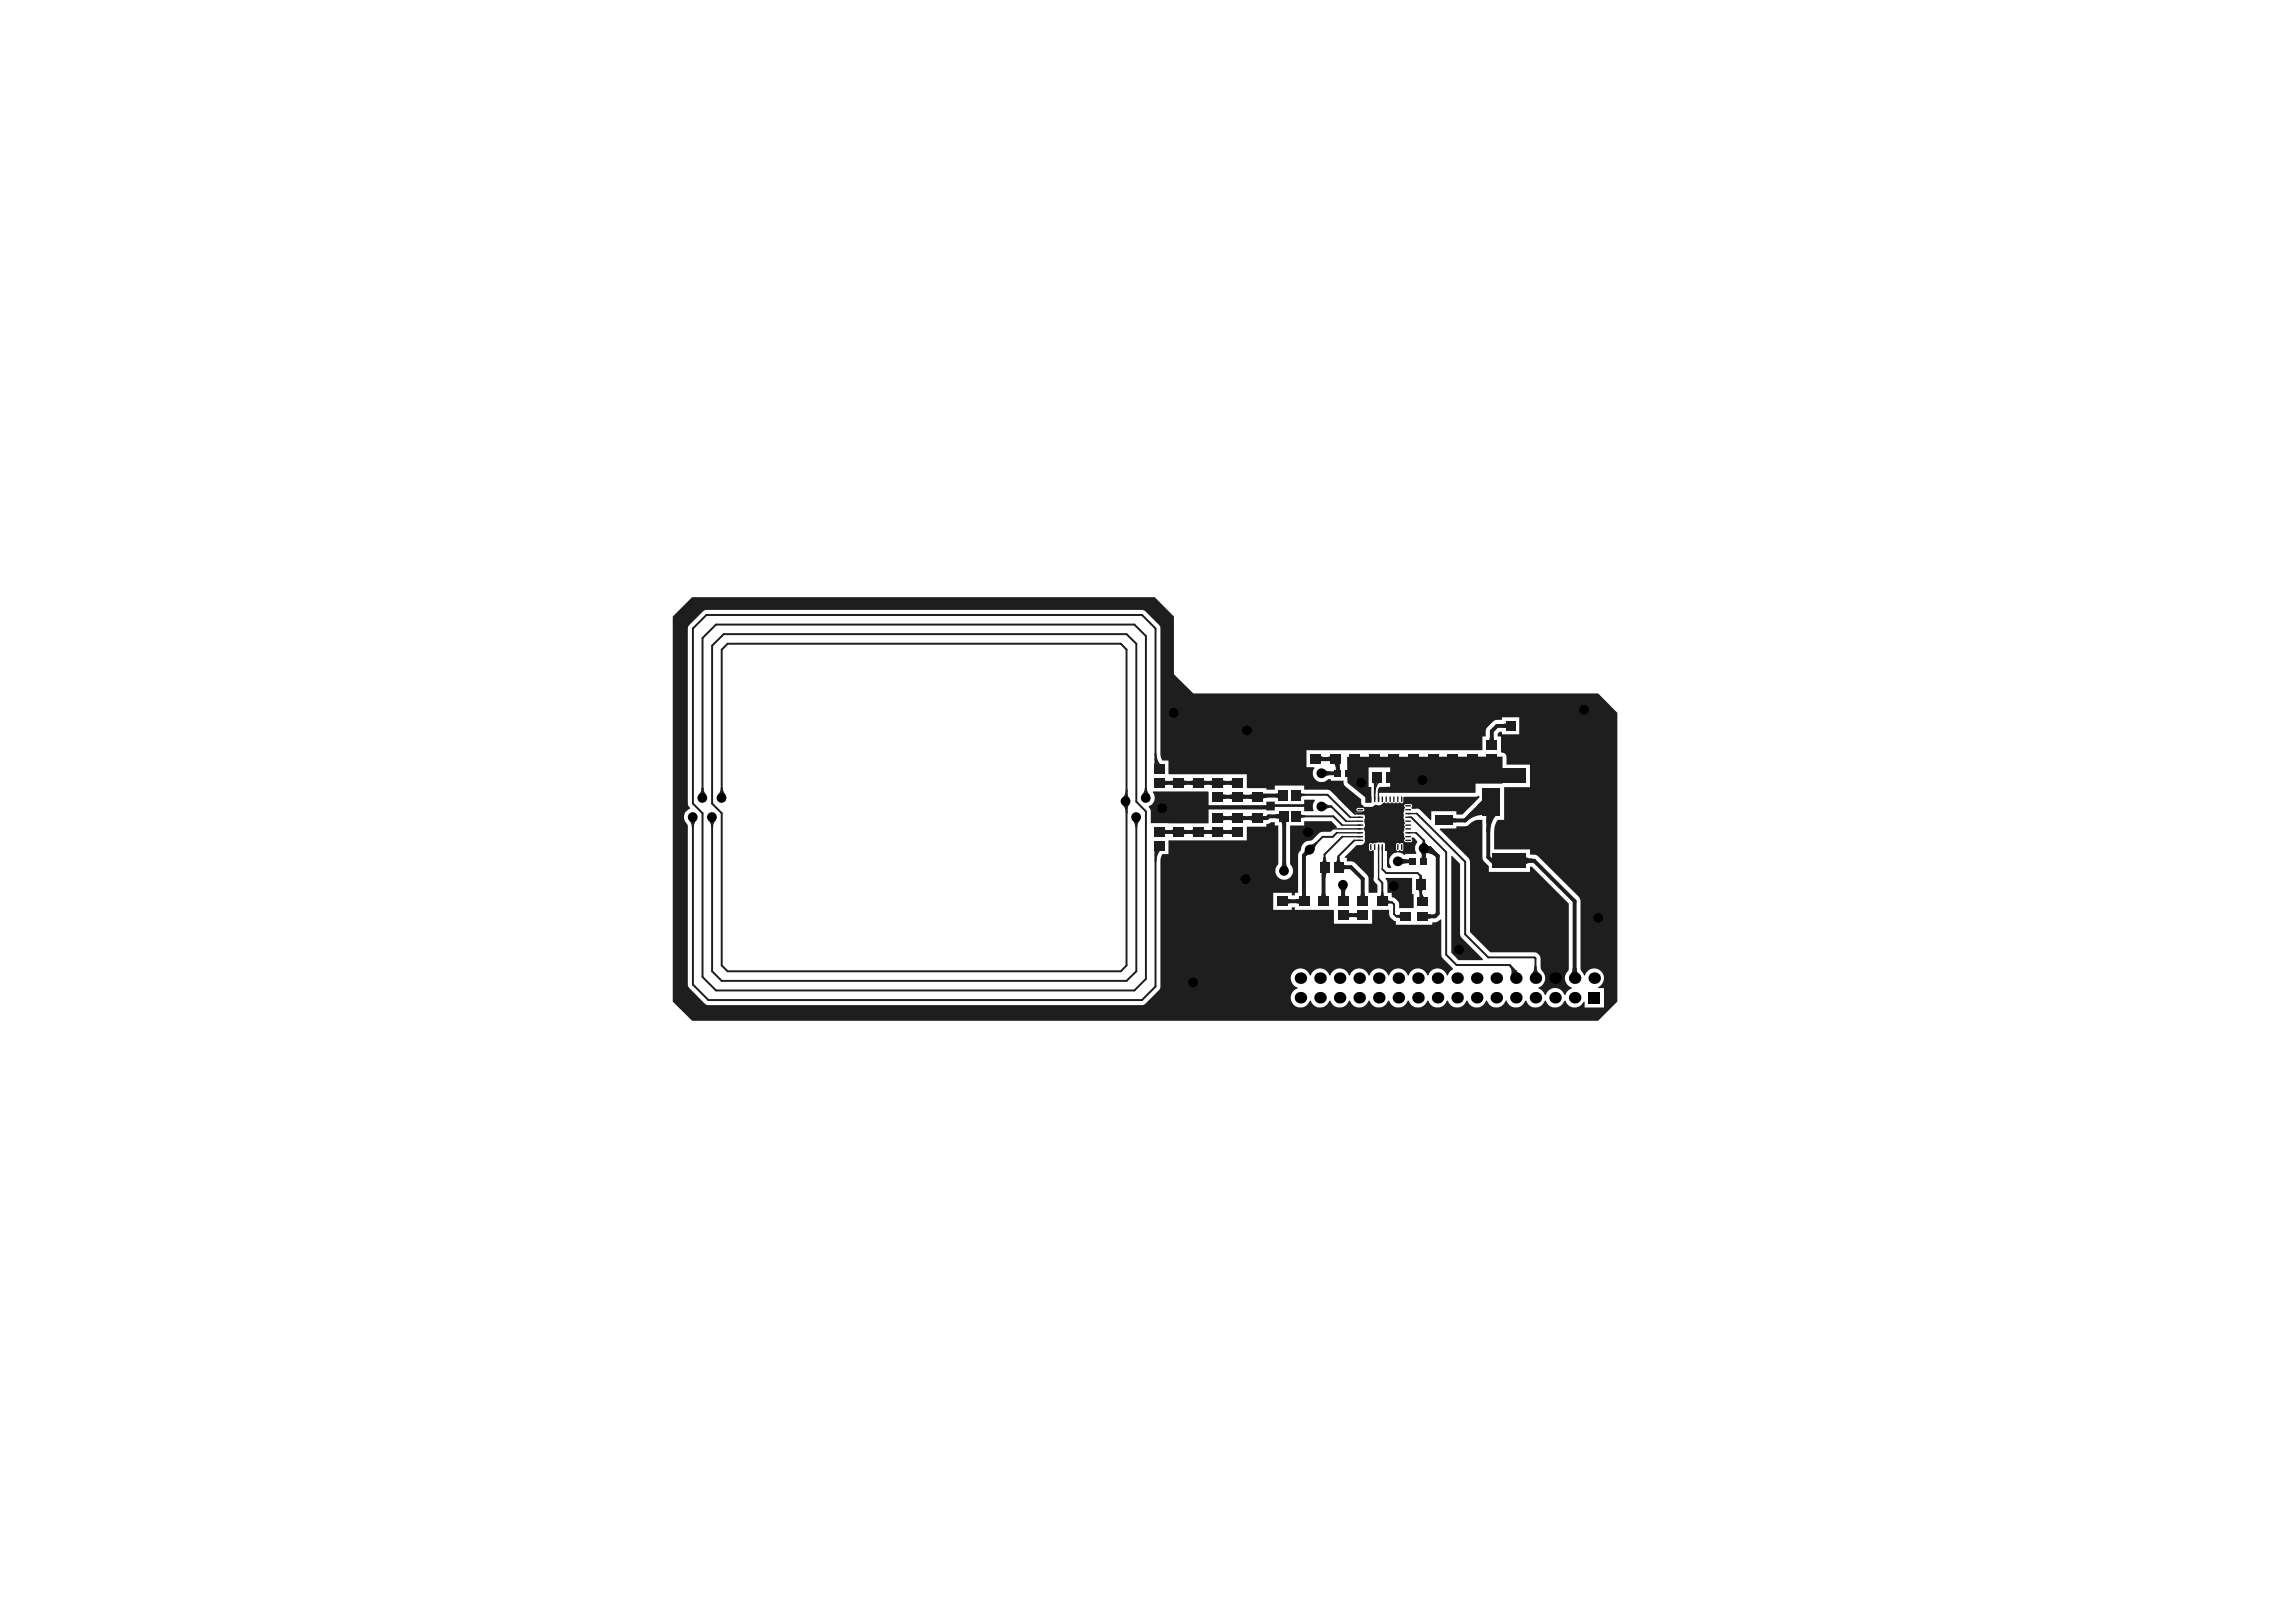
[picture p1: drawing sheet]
<svg xmlns="http://www.w3.org/2000/svg" width="297mm" height="210mm" viewBox="0 0 297 210" stroke-linecap="round" stroke-linejoin="round" font-family="sans-serif">
<g fill="#1e1e1e">
<path d="M179.3 113.6h3.4v2.1h.2v1.8h-1.9a1.15 1.15 0 0 0-1-1.4v-.6h-.5v-1.3l-.3-.5z"/>
<path d="M187.8 110.8h.1l1 1v9.3l3 3-.1 .2h-3.1l-.9-1z"/>
<path d="M149.2 102.4h7.1l.1 .1v1.7h7.4v-.5h1.1v.4h3.8l.1-.6h1.3v.1a1.08 1.08 0 0 0-.1 1.3l-.1 .1h-1.2v-.6h-3.8v.5h-1l-.1-.1h-7.4v1.8l-7.5-.1v-1.5l-.1-.2-.2-.4v-.1a1.11 1.11 0 0 0 .5-1.7z"/>
<path d="M174.3 97.9h20.1v3.5h-3.5v1.2h-12.5v1.1h-.1v-1.6l.2-.3h1.3v-2.5h-2.7v2.5h.3v2.1h-.8v-.7l-2.3-1.9z"/>
<path d="M186.3 107.2h2.1v-.3h1.5a2.22 2.22 0 0 1 1.9-.8v4.8l.2 .6 .6 .6v.7h5.3v-.6l.3-.1 4.8 4.8-.1 8.7a1.29 1.29 0 0 0 .4 2.2v.1a1.19 1.19 0 0 0-.8 .9h-.1a1.25 1.25 0 0 0-1.2-1 1.25 1.25 0 0 0-1.2 1h-.1a1.29 1.29 0 0 0-.9-.9v-.1a1.31 1.31 0 0 0 .4-2.3l-.1-.4v-1.1a.93 .93 0 0 0-.8-.8h-5.7l-2.6-2.6-.1-9.3-.1-.2-3.7-3.8z"/>
<path d="M87 79.8l2.5-2.5h59.9l2.5 2.5v7.5l2.5 2.4h52.4l2.4 2.5v37.4l-2.4 2.5h-117.3l-2.5-2.5zM89.2 80.9l-.2 .4v22.7v.2l.3 .4-.1 .1-.1 .1a1.24 1.24 0 0 0-.1 2v20.6l.2 .5 2 2 .4 .2 56.4-.1 2.1-2.1v-16.5l.3-.9h.8v-1.7h10.1v-1.8h2.5v-.4h.3l.3-.2h.5v.4h.5v5a1.17 1.17 0 0 0-.1 1.7 1.17 1.17 0 0 0 1.7 0 1.17 1.17 0 0 0-.1-1.7v-5h1.8v-.5h3.5l.8 .7-.1 .1-.2 .1-.5 .4a1.95 1.95 0 0 0-2.4 1.1l-.3 .1a1.14 1.14 0 0 0-1.2 1.2l-.3 .3-.1 .4v4.8h-.4v.4h-.4v-.4h-2.4v2.2h2.4v-.3h.4v.3h5l.1 .1v1.7h4.9v-1.8h2.2v.6a1.09 1.09 0 0 0 .9 .9v.5h4.7v-.3l.5-.1 .5-.3h.2v4.8l1.5 1.5v.2l-.6 .4-.1 .3h-.1a1.25 1.25 0 0 0-1.2-.9 1.25 1.25 0 0 0-1.2 .9h-.1l-.2-.3a1.24 1.24 0 0 0-1.2-.6 1.24 1.24 0 0 0-1 .9h-.2l-.1-.3a1.24 1.24 0 0 0-1.2-.6 1.24 1.24 0 0 0-1.1 .9h-.1l-.1-.3a1.24 1.24 0 0 0-1.3-.6 1.24 1.24 0 0 0-1 .9h-.1l-.2-.3a1.24 1.24 0 0 0-1.2-.6 1.24 1.24 0 0 0-1 .9h-.2l-.1-.3a1.24 1.24 0 0 0-1.2-.6 1.24 1.24 0 0 0-1.1 .9h-.1l-.1-.3a1.24 1.24 0 0 0-1.3-.6 1.24 1.24 0 0 0-1 .9h-.1l-.2-.3a1.26 1.26 0 0 0-2-.1 1.26 1.26 0 0 0 .6 2v.1l-.3 .1a1.27 1.27 0 0 0-.1 2.1 1.27 1.27 0 0 0 2-.6h.1l.1 .2a1.27 1.27 0 0 0 1.2 .7 1.27 1.27 0 0 0 1.1-.9h.1l.1 .2a1.27 1.27 0 0 0 1.3 .7 1.27 1.27 0 0 0 1-.9h.2l.1 .2a1.27 1.27 0 0 0 1.2 .7 1.27 1.27 0 0 0 1.1-.9h.1l.1 .2a1.27 1.27 0 0 0 1.2 .7 1.27 1.27 0 0 0 1.1-.9h.1l.1 .2a1.27 1.27 0 0 0 1.3 .7 1.27 1.27 0 0 0 1-.9h.2l.1 .2a1.27 1.27 0 0 0 1.2 .7 1.27 1.27 0 0 0 1.1-.9h.1l.1 .2a1.27 1.27 0 0 0 1.2 .7 1.27 1.27 0 0 0 1.1-.9h.1l.1 .2a1.27 1.27 0 0 0 1.3 .7 1.27 1.27 0 0 0 1-.9h.2l.1 .2a1.27 1.27 0 0 0 1.2 .7 1.27 1.27 0 0 0 1.1-.9h.1l.1 .2a1.27 1.27 0 0 0 1.2 .7 1.27 1.27 0 0 0 1.1-.9h.1l.1 .2a1.27 1.27 0 0 0 1.3 .7 1.27 1.27 0 0 0 1-.9h.2l.1 .2a1.27 1.27 0 0 0 1.2 .7 1.27 1.27 0 0 0 1.1-.9h.1l.1 .2a1.27 1.27 0 0 0 1.2 .7 1.27 1.27 0 0 0 1.1-.9h.1l.1 .2a1.26 1.26 0 0 0 1.2 .7 1.26 1.26 0 0 0 1.1-.8h.1v.8h2.5v-2.5h-.7v-.2a1.26 1.26 0 0 0 .3-2 1.26 1.26 0 0 0-2 .5h-.2l-.4-.8v-8.9l-.2-.4-5.3-5.3-.3-.2h-.8v-.7h-4.6v-2.3a2.53 2.53 0 0 1 .5-1.5h.8v-4.2h3.3v-2.9h-3v-1.2a.54 .54 0 0 0-.6-.4l-.1-.1v-2h-.4v-.3l.2-.3h.3v.3h2.2v-2.2h-2.2v.4a1.19 1.19 0 0 0-1.2 .2l-.8 .8-.1 .4v.7h-.4v1.8h-22.8v2.2h1l.1 .1a1.16 1.16 0 0 0 .2 1.6 1.16 1.16 0 0 0 1.6-.2h.3v.2h1.6l.1 .6 2.2 1.8v.5a.52 .52 0 0 0 .5 .5h.8l.4-.1 .1-.2 .1 .1a.89 .89 0 0 0 1-.4l.3 .2 .2-.2 .3 .2 .2-.2 .3 .2 .2-.2 .3 .2 .3-.2 .2 .2 .2-.2v-.6l.1-.1h9.4l.2-.1h.2v.3l-2.2 2.1h-.8v-.4h-3.2v1.1h-.1l-1.6-1.4h-.8l-.1-.2 .1-.2-.1-.2-.7-.1-.2 .1-.1 .2 .2 .3-.2 .2 .1 .1-.1 .4v1l.2 .2-.2 .3 .2 .3-.2 .2 .1 .1-.1 .4 .1 .3-.1 .2 .2 .2-.1 .4 .2 .1h.7l.1-.2-.1-.3 .3-.1 .5 .6a1.18 1.18 0 0 0-.2 1.4v.1h-1.4l-.1 .2a1.15 1.15 0 0 0-1.6-.1 1.15 1.15 0 0 0-.1 1.6l-.1 .1h-.3l-.2-.1v-2.6a.62 .62 0 0 0-.8-.5l-.2-.1-.7 .2-.4-.1h-.1l-.1 .2 .1 .8h.1l.4-.1v.1v3.5a.78 .78 0 0 0 .5 .9v1h-1.1v-1.8l-.1-.3-1.7-1.7-.3-.2h-.8v-.5h-.2v-.1l1.5-1.5h.5a.61 .61 0 0 0 .6-.9v-.7l-.2-.6a.74 .74 0 0 0 .1-.9l.1-.3a.61 .61 0 0 0-.6-.8h-1l-3-3h-3.3v-.5h-3.8v.5h-1l-.1-.2h-2.4l-.1-.1v-1.7h-10.1v-.1v-1.7h-.8l-.3-.8v-16.5l-2.1-2.1-56.6-.1-.5 .2zM175.5 104.6v.2l.1 .2h.7a.23 .23 0 0 0 .2-.2 .23 .23 0 0 0-.2-.2zM180.7 109.1l-.1 .2 .1 .8h.1l.2-.1 .3 .1h.2v-1z"/>
</g>
<path d="M149.5 99.1l.4 .4M93.4 124.9l.7 .8" fill="none" stroke="#1e1e1e" stroke-width=".25"/>
<path d="M150 101.3h-.1M162.8 103l-.2 .1" fill="none" stroke="#1e1e1e" stroke-width=".51"/>
<circle cx="171" cy="100.1" r=".25" fill="#1e1e1e"/>
<path d="M173 100.1h.1M176.3 116.4l.3 .2" fill="none" stroke="#1e1e1e" stroke-width=".51"/>
<path d="M178.2 100.6l-.4 .3M178.8 116.6l.2 .2M178.8 112.5l.5 .5M180.1 116.8l.3 .2M180.4 118.3l.3 .3" fill="none" stroke="#1e1e1e" stroke-width=".25"/>
<circle cx="180.9" cy="111.5" r=".25" fill="#1e1e1e"/>
<path d="M169.7 107.3h6.3M173 107.8h3M173.6 106.8h2.4M173.7 108.3h2.3M174.1 106.3h1.6M174.7 105.8h1.3M175.2 108.8h.8M178.4 109.6v4.1M178.8 109.6v2.9M182.2 107.8h1M182.2 105.3h1.1M182.2 105.8h.4" fill="none" stroke="#1e1e1e" stroke-width=".18"/>
<g fill="none" stroke="#1e1e1e" stroke-width=".25">
<path d="M149.5 99.1v-17.8l-1.8-1.7h-56.3l-1.8 1.7v22.7l1.3 1.2v21.2l1.7 1.8h54.2l1.5-1.5v-21.7l-1.3-1.3v-20.4l-1.3-1.2h-52.1l-1.5 1.5v20.4l1.3 1.2v19.7M89.6 105.7v21.7l2 2h56.1l1.8-1.7v-17.8l.4-.5M90.9 103.3v-20.7l1.7-1.8h54.2l1.5 1.5v21M92.1 105.5v20.2l1.3 1.2h52.3l1.3-1.2v-20M93.4 103.3v-19.2l.7-.8h50.9l.7 .8v40.8l-.7 .8h-50.9M167.6 102.9h4.1l3 2.9M167.7 105.6h4.8l1.1 1.2M169.7 107.3l-.4 .4M171 104.4h1.2l1.9 1.9M173 107.8l-.6 .5h-1.3l-1.6 1.6M173.2 103.2l2.1 2.1h1.4M173.7 108.3l-2.3 2.3v1.6"/>
<path d="M175.2 108.8l-2 2v1.4M178.4 113.7l.4 .5v2.4M179 116.8h1.1M179.3 113h4.1l.4 .4v3l.3 .3M180.4 117v1.3M180.7 118.6h1.1M182.6 105.8l4.5 4.5v13.2l1.3 1.4h6.9l.8 .8v.9M183.2 107.8l1 1v1M183.3 105.3l6.3 6.2v9.4l2.9 3h6l.1 .1v2.6M195.3 100.4l-.6 .6"/>
</g>
<g fill="none" stroke="#1e1e1e" stroke-width=".51">
<path d="M170.2 97.9l.3 .3h2.6v1.6l-.1 .3h-2M195.2 93.9h-1.5l-.7 .7v1.8M149.9 107.6l10.2 .1M150 101.3h10.1M157.5 105.9h6.4l.2-.3h2v7.1M157.5 103.1h5.1M162.8 103h3.1M169.5 109.9l-.8 .8v5.9h-2.8M171.2 112.2v4.4M173.2 112.2h1.6l1.5 1.5v2.7M173.8 114.5v2.1M174 118.4h2.6"/>
<path d="M180.9 111.5h1.8M184.1 111.5l.1-.2v-1.5h.8l1 1v7.4l-.4 .4h-1.5M192.7 103.9h-.9l-2.3 2.3h-2.4M193 103.8l-.5 .4v6.7l1 1h1.3M194 111.7h1M195.3 111.4h3.2l5.2 5.2v10"/>
</g>
<path d="M177.8 100.9v2.5" fill="none" stroke="#1e1e1e" stroke-width=".2"/>
<path d="M179.2 109.1h1.1v1h-1.1z" fill-rule="evenodd" fill="#1e1e1e"/>
<g fill="none" stroke="#1e1e1e" stroke-width=".25">
<path d="M149.5 98.8l.1 .5 .2 .3M149.5 98.1a1.75 1.75 0 0 0 .5 1.3M149.5 97.5a2.35 2.35 0 0 0 .7 1.7M89.3 106.1l.2 .2 .1 .7M90 106.1l-.2 .2-.2 .7M90.5 102.9l.3-.6 .1-.3 .1 .6 .2 .3M91.8 106.1l.2 .2 .1 .7 .2-.7 .2-.2M93.4 102l-.1 .3-.3 .6M93.4 102v.3l.4 .6M145.3 104a1.57 1.57 0 0 1 .5 1.2M145.5 103.9l.1 .2 .2 .5M145.7 102.7l.3 .7"/>
<path d="M145.8 102.9l-.2 .4-.1 .2M145.8 102.2a1.57 1.57 0 0 1-.5 1.2M146 104.1l-.3 .6M146.6 106.1l.2 .2 .2 .7 .2-.7 .2-.2M148.2 102v.3l-.3 .6M148.3 102l.1 .6 .2 .3M149.8 109.4l-.2 .3-.1 .5M150 109.6a1.75 1.75 0 0 0-.5 1.2M150.2 109.8a2.35 2.35 0 0 0-.7 1.6M168 105.3l.2 .2 .6 .1M168 102.6l.2 .1 .5 .2M168.7 105.6l-.5 .2-.2 .2"/>
<path d="M168.8 102.9h-.5l-.4 .3M169.5 109.4h.3l.5-.3-.2 .2-.1 .6M169.7 107.2h-.2M169.8 107.2l-.1 .3M169.8 107.2l-.5 .1-.2 .2M170.4 107.2a1.7 1.7 0 0 0-1.2 .5M171 111.8l.2-.2 .2-.6 .1 .6 .2 .2M171.1 107.2a2.31 2.31 0 0 0-1.7 .7M171.3 104l.6 .3 .3 .1h-.3l-.6 .3M171.7 107.2a2.91 2.91 0 0 0-2.1 .9M173.1 111l.1 .3 .3 .5M173.2 111l-.1 .3-.3 .5"/>
<path d="M178.2 100.6l-.3 .5-.1 .3M178.5 116.3l.2-.2 .1-.6 .2 .6 .2 .2M179.1 116.5l.5 .3M179.3 116.4l.5 .3 .3 .1M179.7 116.8l-.4 .2M181.3 118.3l-.2 .1-.4 .2h.2l.4 .3M183.5 114.9l.1 .3 .2 .5M183.5 114l.2-.2 .1-.4 .1 .4 .2 .2M183.8 115.8v.3l.3 .4M183.8 116l-.2 .4M183.8 115.2a1.67 1.67 0 0 0 .5 1.2M183.9 109.4l.3-.4v-.2v.2l.3 .4"/>
<path d="M184.1 114.9l-.2 .3-.1 .5M195.3 124.9a1.32 1.32 0 0 1 .3 1.4M195.5 125.1a1.16 1.16 0 0 1 .3 1.3M195.8 125.4a1.01 1.01 0 0 1 .2 1.1M195.9 126l.2-.3 .2 .3M196.1 125.7a.89 .89 0 0 1 .1 .9M198.2 126.1a1.49 1.49 0 0 0 .4-1 1.49 1.49 0 0 0 .5 1M198.4 126.3l.2-.6 .3 .6"/>
</g>
<g fill="none" stroke="#1e1e1e" stroke-width=".51">
<path d="M170.6 97.9l.4 .3h.3M171 98.2l-.4 .2M171.2 99.8l.7 .3-.7 .2M172 98.2l.4 .2M172.4 97.9l-.5 .3h-.2M172.6 98.4a1.57 1.57 0 0 1 .5 1.1M193 95.6l.2 .6M193 95.6l-.2 .6M194.6 93.9l.6 .3M195.2 93.7l-.6 .2M150.3 107.4l.6 .3M150.3 101.1l.5 .2"/>
<path d="M150.8 107.7l-.5 .2M150.9 101.3l-.6 .3M152.1 101.1l-.6 .2 .6 .3M152.1 107.4l-.6 .3 .6 .2M152.8 101.1l.6 .2-.6 .3M152.8 107.4l.6 .3-.6 .2M154.7 101.1l-.6 .2 .6 .3M154.7 107.4l-.6 .3 .6 .2M155.4 101.1l.6 .2-.6 .3M155.4 107.4l.6 .3-.6 .2M157.2 101.1l-.6 .2 .6 .3M157.2 107.4l-.6 .3 .6 .2"/>
<path d="M157.9 102.9l.6 .2-.6 .3M157.9 101.1l.6 .2-.6 .3M157.9 107.4l.6 .3-.6 .2M157.9 105.6l.6 .3-.6 .2M159.7 102.9l-.6 .2 .6 .3M159.7 101.1l-.6 .2 .6 .3M159.7 107.4l-.6 .3 .6 .2M159.7 105.6l-.6 .3 .6 .2M160.4 102.9l.6 .2-.6 .3M160.4 105.6l.6 .3-.6 .2M162.3 102.9l-.6 .2 .6 .3M162.3 105.6l-.6 .3 .6 .2"/>
<path d="M163 105.6l.6 .3-.6 .2M163.9 103a1.29 1.29 0 0 0-.9 .4M165.2 103l.6 .2M165.2 105.6l.6 .3M165.8 105.4l-.6 .2M165.8 102.7l-.6 .3M165.8 106l.2 .2 .1 .6M165.9 112.4l.2-.6 .3 .6M166.3 116.4l.5 .2-.5 .3M168.4 116.4l-.6 .2 .6 .3M168.5 116.4l.2-.6 .2 .6M169.1 109.9l-.3 .7 .7-.3"/>
<path d="M171 116.4l.2-.6 .3 .6M171.6 112.6l-.2 .2-.1 .6M173.4 112l.6 .2-.6 .3M173.5 114.8l.3 .6 .2-.6M173.5 116.4l.3-.6 .2 .6M174.1 118.2l.6 .2-.6 .3M176 118.2l-.6 .2 .6 .3M176.1 116.4l.2-.6 .2 .6M181.1 111.2l.7 .3-.7 .2M183.9 110.1l.3 .6 .3-.6M184.2 109.7a1.29 1.29 0 0 1 1 .3M184.2 110.8l-.2 .5"/>
<path d="M184.3 110.2a2.15 2.15 0 0 1 1.7 .6M184.4 118.4l.6 .2M184.5 109.5l.5 .3M185 118.6l-.6 .2M185 109.8l-.5 .2M187.6 105.9l.4 .2 .3 .1M188 106.2l-.4 .2M192.2 103.6l-.1 .1-.3 .2 .4 .2M192.8 105.3a3.3 3.3 0 0 0-3.3 .9M192.9 104.8a2.84 2.84 0 0 0-2.8 .8M193 104.4a2.33 2.33 0 0 0-2.2 .6M193.2 103.8a1.85 1.85 0 0 0-1.8 .5"/>
<path d="M193.2 104.8a2.33 2.33 0 0 0-.7 1.6M193.3 103.4a1.34 1.34 0 0 0-1.3 .3M193.6 105.1a3.6 3.6 0 0 0-1.1 2.5M197 110.9a1.67 1.67 0 0 0 1.1 .5M198.1 111.4a1.67 1.67 0 0 0-1.1 .5M203.4 126.2l.3-.5v-.3l.2 .6 .2 .2"/>
</g>
<path d="M178.3 100.8a1.72 1.72 0 0 0-.5 1.2M178.5 101a2.33 2.33 0 0 0-.7 1.7" fill="none" stroke="#1e1e1e" stroke-width=".2"/>
<g fill="#000">
<circle cx="151.8" cy="92.2" r=".63"/>
<circle cx="161.3" cy="94.5" r=".63"/>
<circle cx="204.9" cy="91.8" r=".63"/>
<circle cx="89.6" cy="105.7" r=".63"/>
<circle cx="90.9" cy="103.3" r=".63"/>
<circle cx="92.1" cy="105.7" r=".63"/>
<circle cx="93.3" cy="103.3" r=".63"/>
<circle cx="145.6" cy="103.7" r=".63"/>
<circle cx="147" cy="105.7" r=".63"/>
<circle cx="148.2" cy="103.3" r=".63"/>
<circle cx="150.4" cy="104.6" r=".63"/>
<circle cx="161.1" cy="113.8" r=".63"/>
<circle cx="166.1" cy="112.7" r=".63"/>
<circle cx="169.2" cy="107.7" r=".63"/>
<circle cx="169.4" cy="109.9" r=".63"/>
<circle cx="171" cy="104.4" r=".63"/>
<circle cx="171" cy="100.1" r=".63"/>
<circle cx="173.7" cy="114.5" r=".63"/>
<circle cx="176.1" cy="101.3" r=".63"/>
<circle cx="180.3" cy="114.7" r=".63"/>
<circle cx="180.8" cy="111.5" r=".63"/>
<circle cx="184" cy="101" r=".63"/>
<circle cx="184.2" cy="109.8" r=".63"/>
<circle cx="206.8" cy="118.8" r=".63"/>
<circle cx="154.4" cy="127.1" r=".63"/>
<circle cx="168.2" cy="126.6" r=".75"/>
<circle cx="168.2" cy="129.1" r=".75"/>
<circle cx="170.8" cy="129.1" r=".75"/>
<circle cx="170.8" cy="126.6" r=".75"/>
<circle cx="173.3" cy="129.1" r=".75"/>
<circle cx="173.3" cy="126.6" r=".75"/>
<circle cx="175.8" cy="126.6" r=".75"/>
<circle cx="175.8" cy="129.1" r=".75"/>
<circle cx="178.4" cy="129.1" r=".75"/>
<circle cx="178.4" cy="126.6" r=".75"/>
<circle cx="180.9" cy="129.1" r=".75"/>
<circle cx="180.9" cy="126.6" r=".75"/>
<circle cx="183.4" cy="129.1" r=".75"/>
<circle cx="183.4" cy="126.6" r=".75"/>
<circle cx="186" cy="129.1" r=".75"/>
<circle cx="186" cy="126.6" r=".75"/>
<circle cx="188.5" cy="129.1" r=".75"/>
<circle cx="188.5" cy="126.6" r=".75"/>
<circle cx="188.8" cy="122.9" r=".63"/>
<circle cx="191" cy="129.1" r=".75"/>
<circle cx="191" cy="126.6" r=".75"/>
<circle cx="193.6" cy="129.1" r=".75"/>
<circle cx="193.6" cy="126.6" r=".75"/>
<circle cx="196.1" cy="129.1" r=".75"/>
<circle cx="196.1" cy="126.6" r=".75"/>
<circle cx="198.6" cy="129.1" r=".75"/>
<circle cx="198.6" cy="126.6" r=".75"/>
<circle cx="201.2" cy="129.1" r=".75"/>
<circle cx="201.2" cy="126.6" r=".75"/>
<circle cx="203.7" cy="129.1" r=".75"/>
<circle cx="203.7" cy="126.6" r=".75"/>
<circle cx="206.2" cy="126.6" r=".75"/>
</g>
<path d="M205.5 128.4h1.5v1.4h-1.5z" fill-rule="evenodd" fill="#000"/>
<path d="M159.4 102.5h1.4v1.2h-1.4z" fill-rule="evenodd" fill="#1e1e1e"/>
<g fill="none" stroke="#1e1e1e" stroke-width=".18">
<path d="M175.7 108.3h.6M175.7 108.8h.6M175.7 106.3h.6M175.7 106.8h.6M175.7 107.3h.6M175.7 105.3h.6M175.7 104.8h.6M175.7 104.3h.6M181.9 108.3h.6M181.9 108.8h.6M181.9 106.3h.6M181.9 106.8h.6"/>
<path d="M181.9 107.3h.6M181.9 105.3h.6M181.9 104.8h.6M181.9 104.3h.6"/>
</g>
<g fill="#1e1e1e">
<path d="M149.3 107h1.4v1.2h-1.4z" fill-rule="evenodd"/>
<path d="M149.3 108.8h1.4v1.2h-1.4z" fill-rule="evenodd"/>
<path d="M149.3 98.9h1.4v1.2h-1.4z" fill-rule="evenodd"/>
<path d="M149.3 100.7h1.4v1.2h-1.4z" fill-rule="evenodd"/>
<path d="M159.4 107.1h1.4v1.2h-1.4z" fill-rule="evenodd"/>
<path d="M159.4 100.7h1.4v1.2h-1.4z" fill-rule="evenodd"/>
<path d="M159.4 105.3h1.4v1.2h-1.4z" fill-rule="evenodd"/>
<path d="M169.5 95.8h1.4v1.2h-1.4z" fill-rule="evenodd"/>
<path d="M174.1 99.6h.8v.9h-.8z" fill-rule="evenodd"/>
<path d="M175.6 116h1.4v1.2h-1.4z" fill-rule="evenodd"/>
<path d="M175.6 117.8h1.4v1.2h-1.4z" fill-rule="evenodd"/>
</g>
<g fill="none" stroke="#1e1e1e" stroke-width=".18">
<path d="M175.7 107.8h.6M175.7 105.8h.6M176.9 103.1v.6M176.9 109.3v.6M177.8 103.1v.6M177.8 109.3v.6M178.4 103.1v.6M178.4 109.3v.6M178.8 103.1v.6M178.8 109.3v.6M179.3 103.1v.6M179.3 109.3v.6"/>
<path d="M179.8 103.1v.6M179.8 109.3v.6M180.3 103.1v.6M180.3 109.3v.6M180.8 103.1v.6M180.8 109.3v.6M181.3 103.1v.6M181.3 109.3v.6"/>
</g>
<path d="M179.6 95.8h1.4v1.2h-1.4z" fill-rule="evenodd" fill="#1e1e1e"/>
<path d="M181.9 107.8h.6" fill="none" stroke="#1e1e1e" stroke-width=".18"/>
<path d="M182.3 111h.8v.9h-.8z" fill-rule="evenodd" fill="#1e1e1e"/>
<path d="M181.9 105.8h.6" fill="none" stroke="#1e1e1e" stroke-width=".18"/>
<g fill="#1e1e1e">
<path d="M189.8 95.8h1.4v1.2h-1.4z" fill-rule="evenodd"/>
<path d="M169.5 97.6h1.4v1.2h-1.4z" fill-rule="evenodd"/>
<path d="M179.6 97.6h1.4v1.2h-1.4z" fill-rule="evenodd"/>
<path d="M189.8 97.6h1.4v1.2h-1.4z" fill-rule="evenodd"/>
<path d="M156.8 102.5h1.4v1.2h-1.4z" fill-rule="evenodd"/>
<path d="M154.3 102.5h1.4v1.2h-1.4z" fill-rule="evenodd"/>
<path d="M161.9 102.5h1.4v1.2h-1.4z" fill-rule="evenodd"/>
<path d="M165.4 102.2h1.2v1.4h-1.2z" fill-rule="evenodd"/>
<path d="M167 102.2h1.2v1.4h-1.2z" fill-rule="evenodd"/>
<path d="M181.1 116.1h1.4v1.1h-1.4z" fill-rule="evenodd"/>
<path d="M156.8 107.1h1.4v1.2h-1.4z" fill-rule="evenodd"/>
<path d="M154.3 107.1h1.4v1.2h-1.4z" fill-rule="evenodd"/>
<path d="M156.8 100.7h1.4v1.2h-1.4z" fill-rule="evenodd"/>
<path d="M156.8 105.3h1.4v1.2h-1.4z" fill-rule="evenodd"/>
<path d="M154.3 100.7h1.4v1.2h-1.4z" fill-rule="evenodd"/>
<path d="M154.3 105.3h1.4v1.2h-1.4z" fill-rule="evenodd"/>
<path d="M165.2 117.8h1.4v1.2h-1.4z" fill-rule="evenodd"/>
<path d="M165.2 116h1.4v1.2h-1.4z" fill-rule="evenodd"/>
<path d="M161.9 107.1h1.4v1.1h-1.4z" fill-rule="evenodd"/>
<path d="M161.9 100.7h1.4v1.2h-1.4z" fill-rule="evenodd"/>
<path d="M161.9 105.3h1.4v1.2h-1.4z" fill-rule="evenodd"/>
<path d="M165.5 104.9h1.1v1.4h-1.1z" fill-rule="evenodd"/>
<path d="M167.1 104.9h1.1v1.4h-1.1z" fill-rule="evenodd"/>
<path d="M173.1 117.8h1.3v1.2h-1.3z" fill-rule="evenodd"/>
<path d="M173.1 116h1.3v1.2h-1.3z" fill-rule="evenodd"/>
<path d="M170.5 117.8h1.4v1.2h-1.4z" fill-rule="evenodd"/>
<path d="M170.5 116h1.4v1.2h-1.4z" fill-rule="evenodd"/>
<path d="M172.6 111.5h1.2v1.4h-1.2z" fill-rule="evenodd"/>
<path d="M170.8 111.5h1.2v1.4h-1.2z" fill-rule="evenodd"/>
<path d="M172.7 99.6h.8v.9h-.8z" fill-rule="evenodd"/>
<path d="M174.6 95.8h1.4v1.2h-1.4z" fill-rule="evenodd"/>
<path d="M172 95.8h1.4v1.2h-1.4z" fill-rule="evenodd"/>
<path d="M181.1 118h1.4v1.1h-1.4z" fill-rule="evenodd"/>
<path d="M178.1 117.8h1.4v1.2h-1.4z" fill-rule="evenodd"/>
<path d="M178.1 116h1.4v1.2h-1.4z" fill-rule="evenodd"/>
</g>
<path d="M177.3 109.3v.6" fill="none" stroke="#1e1e1e" stroke-width=".18"/>
<path d="M183.7 111h.8v.9h-.8z" fill-rule="evenodd" fill="#1e1e1e"/>
<path d="M177.3 103.1v.6" fill="none" stroke="#1e1e1e" stroke-width=".18"/>
<g fill="#1e1e1e">
<path d="M177.6 99.9h1.2v1.4h-1.2z" fill-rule="evenodd"/>
<path d="M179.4 99.9h1.2v1.4h-1.2z" fill-rule="evenodd"/>
<path d="M177.1 95.8h1.4v1.2h-1.4z" fill-rule="evenodd"/>
<path d="M182.2 95.8h1.4v1.2h-1.4z" fill-rule="evenodd"/>
<path d="M185.7 105.5h2.2v1.2h-2.2z" fill-rule="evenodd"/>
<path d="M185.7 103.2h2.2v1.2h-2.2z" fill-rule="evenodd"/>
<path d="M185.7 100.9h2.2v1.2h-2.2z" fill-rule="evenodd"/>
<path d="M187.2 95.8h1.4v1.2h-1.4z" fill-rule="evenodd"/>
<path d="M184.7 95.8h1.4v1.2h-1.4z" fill-rule="evenodd"/>
<path d="M193.1 110.5h4.3v1.9h-4.3z" fill-rule="evenodd"/>
<path d="M193.1 99.4h4.3v1.9h-4.3z" fill-rule="evenodd"/>
<path d="M194.8 93.3h1.2v1.2h-1.2z" fill-rule="evenodd"/>
<path d="M196.9 93.3h1.2v1.2h-1.2z" fill-rule="evenodd"/>
<path d="M202 110.5h4.3v1.9h-4.3z" fill-rule="evenodd"/>
<path d="M202 99.4h4.3v1.9h-4.3z" fill-rule="evenodd"/>
<path d="M174.6 97.6h1.4v1.2h-1.4z" fill-rule="evenodd"/>
<path d="M172 97.6h1.4v1.2h-1.4z" fill-rule="evenodd"/>
<path d="M177.1 97.6h1.4v1.2h-1.4z" fill-rule="evenodd"/>
<path d="M181.4 113.8h1.2v1.4h-1.2z" fill-rule="evenodd"/>
<path d="M183.2 113.8h1.2v1.4h-1.2z" fill-rule="evenodd"/>
<path d="M182.2 97.6h1.4v1.2h-1.4z" fill-rule="evenodd"/>
<path d="M187.2 97.6h1.4v1.2h-1.4z" fill-rule="evenodd"/>
<path d="M184.7 97.6h1.4v1.2h-1.4z" fill-rule="evenodd"/>
<path d="M151.8 102.5h1.4v1.2h-1.4z" fill-rule="evenodd"/>
<path d="M183.4 116.1h1.4v1.1h-1.4z" fill-rule="evenodd"/>
<path d="M168 116h1.4v1.2h-1.4z" fill-rule="evenodd"/>
<path d="M168 117.8h1.4v1.2h-1.4z" fill-rule="evenodd"/>
<path d="M151.8 107.1h1.4v1.2h-1.4z" fill-rule="evenodd"/>
<path d="M151.8 100.7h1.4v1.2h-1.4z" fill-rule="evenodd"/>
<path d="M151.8 105.3h1.4v1.2h-1.4z" fill-rule="evenodd"/>
<path d="M183.4 118h1.4v1.1h-1.4z" fill-rule="evenodd"/>
<path d="M191.9 102h2.2v3.6h-2.2z" fill-rule="evenodd"/>
<path d="M192.3 95.8h1.4v1.2h-1.4z" fill-rule="evenodd"/>
<path d="M192.3 97.6h1.4v1.2h-1.4z" fill-rule="evenodd"/>
</g>
</svg>
